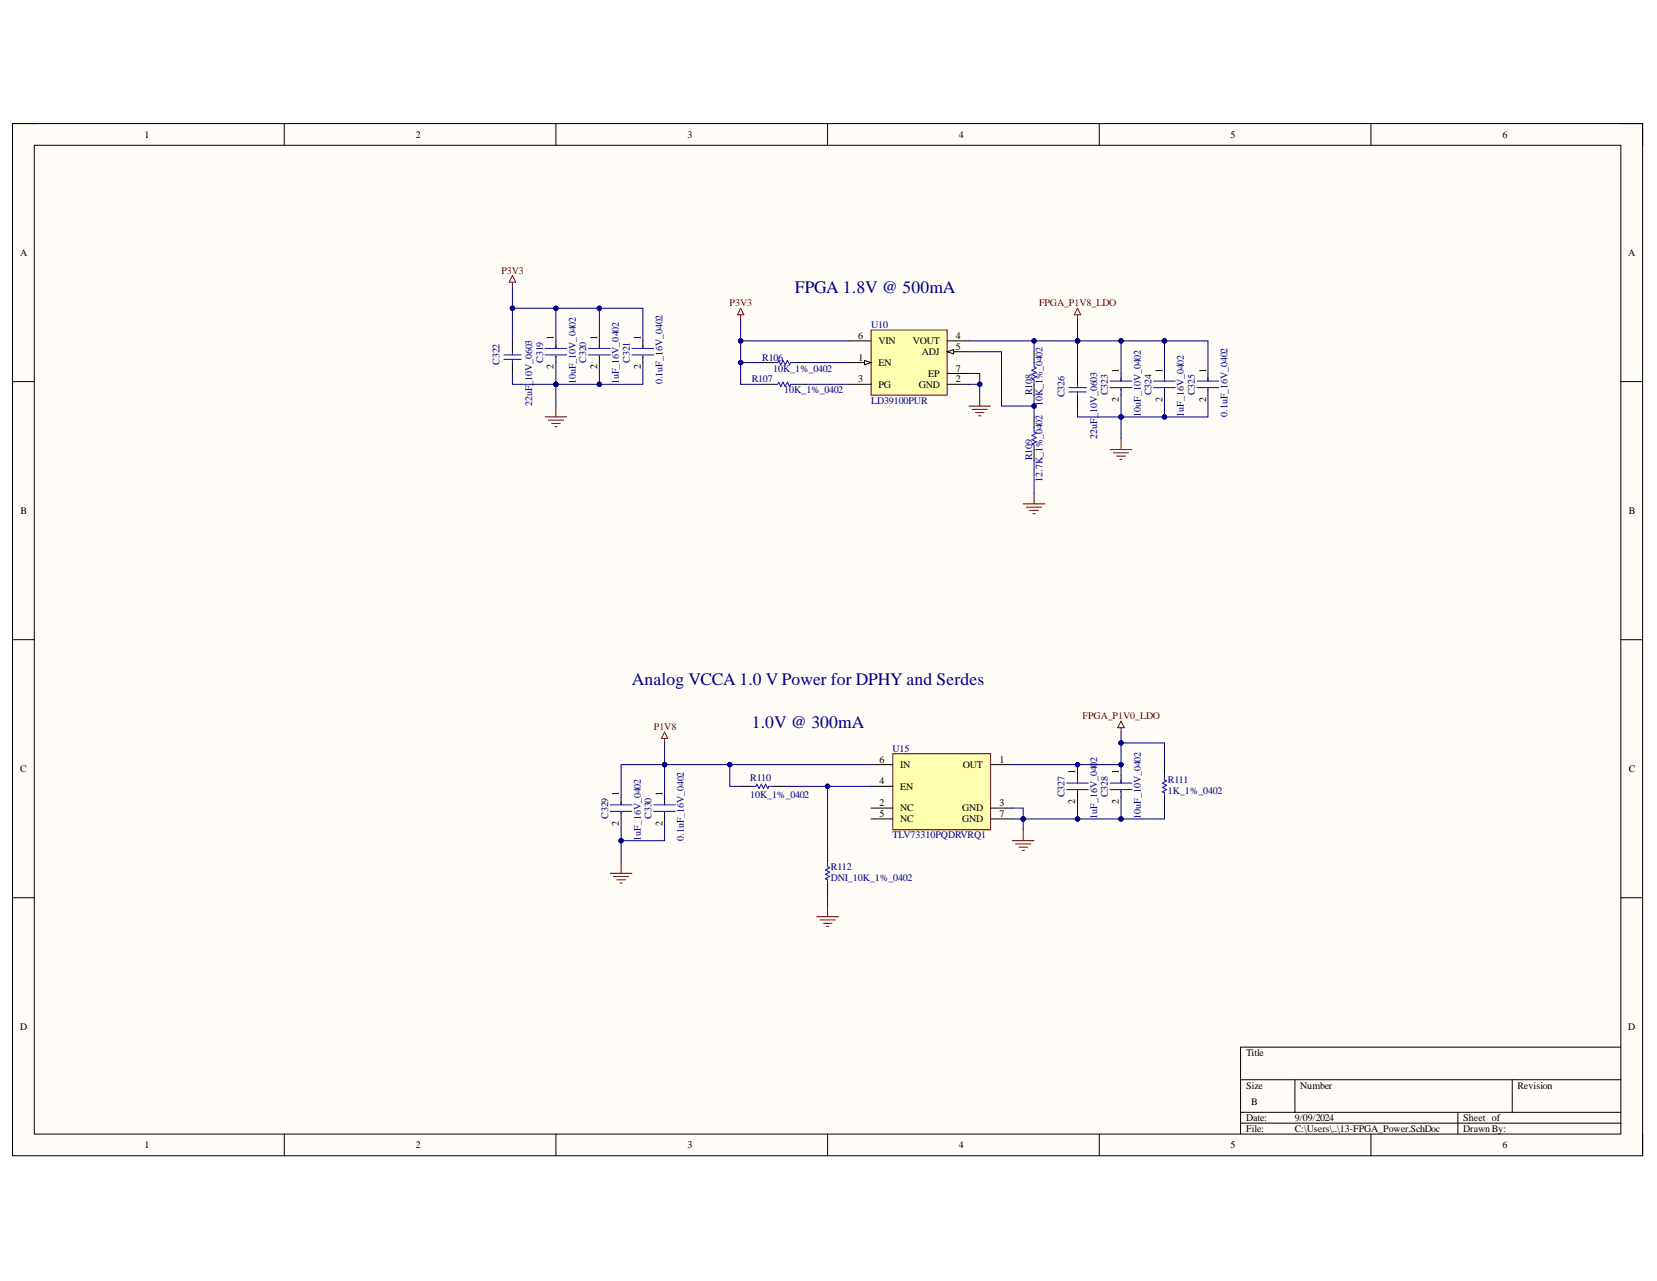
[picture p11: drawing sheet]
<svg xmlns="http://www.w3.org/2000/svg" width="279mm" height="216mm" viewBox="0 0 279 216" stroke-linecap="round" stroke-linejoin="round" font-family="sans-serif">
<defs><g id="words">
<g font-size="3" fill="#000080">
<text x="134" y="49.4">FPGA 1.8V @ 500mA</text>
<text x="106.5" y="115.4">Analog VCCA 1.0 V Power for DPHY and Serdes</text>
<text x="126.7" y="122.7">1.0V @ 300mA</text>
</g>
<g font-size="1.7">
<text x="24.4" y="23.2">1</text>
<text x="70.1" y="23.2">2</text>
<text x="115.9" y="23.2">3</text>
<text x="161.7" y="23.2">4</text>
<text x="207.5" y="23.2">5</text>
<text x="253.3" y="23.2">6</text>
<text x="3.4" y="43.1">A</text>
<text x="274.6" y="43.1">A</text>
<text x="93.4" y="57.3" transform="rotate(-90 93.4 57.3)">1</text>
<text x="100.7" y="57.3" transform="rotate(-90 100.7 57.3)">1</text>
<text x="108.1" y="57.3" transform="rotate(-90 108.1 57.3)">1</text>
<text x="144.7" y="57.1">6</text>
<text x="148.1" y="58">VIN</text>
<text x="153.9" y="58">VOUT</text>
<text x="155.4" y="59.8">ADJ</text>
<text x="161.2" y="58.9">5</text>
<text x="161.2" y="57.1">4</text>
<text x="93.4" y="62.2" transform="rotate(-90 93.4 62.2)">2</text>
<text x="100.7" y="62.2" transform="rotate(-90 100.7 62.2)">2</text>
<text x="108.1" y="62.2" transform="rotate(-90 108.1 62.2)">2</text>
<text x="144.7" y="64.4">3</text>
<text x="144.8" y="60.8">1</text>
<text x="148.1" y="61.7">EN</text>
<text x="148.1" y="65.3">PG</text>
<text x="154.9" y="65.3">GND</text>
<text x="156.5" y="63.5">EP</text>
<text x="161.2" y="64.4">2</text>
<text x="161.2" y="62.6">7</text>
<text x="188.6" y="62.8" transform="rotate(-90 188.6 62.8)">1</text>
<text x="196" y="62.8" transform="rotate(-90 196 62.8)">1</text>
<text x="203.4" y="62.8" transform="rotate(-90 203.4 62.8)">1</text>
<text x="188.6" y="67.7" transform="rotate(-90 188.6 67.7)">2</text>
<text x="196" y="67.7" transform="rotate(-90 196 67.7)">2</text>
<text x="203.4" y="67.7" transform="rotate(-90 203.4 67.7)">2</text>
<text x="3.5" y="86.6">B</text>
<text x="274.6" y="86.6">B</text>
<text x="3.4" y="130.1">C</text>
<text x="148.3" y="128.5">6</text>
<text x="151.8" y="129.5">IN</text>
<text x="162.3" y="129.5">OUT</text>
<text x="168.5" y="128.5">1</text>
<text x="181.3" y="130.5" transform="rotate(-90 181.3 130.5)">1</text>
<text x="188.6" y="130.5" transform="rotate(-90 188.6 130.5)">1</text>
<text x="274.6" y="130.1">C</text>
<text x="104.3" y="134.2" transform="rotate(-90 104.3 134.2)">1</text>
<text x="111.7" y="134.2" transform="rotate(-90 111.7 134.2)">1</text>
<text x="148.3" y="132.2">4</text>
<text x="148.3" y="135.8">2</text>
<text x="148.3" y="137.7">5</text>
<text x="151.8" y="133.1">EN</text>
<text x="151.8" y="136.7">NC</text>
<text x="162.3" y="136.7">GND</text>
<text x="168.5" y="135.8">3</text>
<text x="168.5" y="137.7">7</text>
<text x="181.3" y="135.5" transform="rotate(-90 181.3 135.5)">2</text>
<text x="188.6" y="135.5" transform="rotate(-90 188.6 135.5)">2</text>
<text x="104.3" y="139.2" transform="rotate(-90 104.3 139.2)">2</text>
<text x="111.7" y="139.2" transform="rotate(-90 111.7 139.2)">2</text>
<text x="151.8" y="138.6">NC</text>
<text x="162.3" y="138.6">GND</text>
<text x="3.4" y="173.6">D</text>
<text x="274.6" y="173.6">D</text>
<text x="210.1" y="178">Title</text>
<text x="210.1" y="183.5">Size</text>
<text x="219.3" y="183.5">Number</text>
<text x="255.9" y="183.5">Revision</text>
<text x="210.1" y="189">Date:</text>
<text x="210.1" y="190.7">File:</text>
<text x="211" y="186.2">B</text>
<text x="218.3" y="189">9/09/2024</text>
<text x="218.3" y="190.7">C:\Users\..\13-FPGA_Power.SchDoc</text>
<text x="246.7" y="189">Sheet of</text>
<text x="246.7" y="190.7">DrawnBy:</text>
<text x="24.4" y="193.5">1</text>
<text x="70.1" y="193.5">2</text>
<text x="115.9" y="193.5">3</text>
<text x="161.7" y="193.5">4</text>
<text x="207.5" y="193.5">5</text>
<text x="253.3" y="193.5">6</text>
</g>
<g font-size="1.7" fill="#800000">
<text x="84.6" y="46.1">P3V3</text>
<text x="123" y="51.6">P3V3</text>
<text x="175.2" y="51.6">FPGA_P1V8_LDO</text>
<text x="110.3" y="123">P1V8</text>
<text x="182.6" y="121.2">FPGA_P1V0_LDO</text>
</g>
<g font-size="1.7" fill="#000080">
<text x="146.9" y="55.3">U10</text>
<text x="84.2" y="61.4" transform="rotate(-90 84.2 61.4)">C322</text>
<text x="91.6" y="61.1" transform="rotate(-90 91.6 61.1)">C319</text>
<text x="97.1" y="64.7" transform="rotate(-90 97.1 64.7)">10uF_10V_0402</text>
<text x="98.8" y="61.1" transform="rotate(-90 98.8 61.1)">C320</text>
<text x="104.3" y="64.7" transform="rotate(-90 104.3 64.7)">1uF_16V_0402</text>
<text x="106.2" y="61.1" transform="rotate(-90 106.2 61.1)">C321</text>
<text x="111.7" y="64.7" transform="rotate(-90 111.7 64.7)">0.1uF_16V_0402</text>
<text x="126.7" y="64.4">R107</text>
<text x="128.5" y="60.8">R106</text>
<text x="130.4" y="62.6">10K_1%_0402</text>
<text x="89.7" y="68.5" transform="rotate(-90 89.7 68.5)">22uF_10V_0603</text>
<text x="132.2" y="66.3">10K_1%_0402</text>
<text x="146.9" y="68.1">LD39100PUR</text>
<text x="174" y="66.6" transform="rotate(-90 174 66.6)">R108</text>
<text x="175.8" y="68.5" transform="rotate(-90 175.8 68.5)">10K_1%_0402</text>
<text x="179.5" y="66.9" transform="rotate(-90 179.5 66.9)">C326</text>
<text x="186.8" y="66.6" transform="rotate(-90 186.8 66.6)">C323</text>
<text x="192.4" y="70.2" transform="rotate(-90 192.4 70.2)">10uF_10V_0402</text>
<text x="194.1" y="66.6" transform="rotate(-90 194.1 66.6)">C324</text>
<text x="199.6" y="70.2" transform="rotate(-90 199.6 70.2)">1uF_16V_0402</text>
<text x="201.5" y="66.6" transform="rotate(-90 201.5 66.6)">C325</text>
<text x="207" y="70.2" transform="rotate(-90 207 70.2)">0.1uF_16V_0402</text>
<text x="174" y="77.6" transform="rotate(-90 174 77.6)">R109</text>
<text x="185" y="74" transform="rotate(-90 185 74)">22uF_10V_0603</text>
<text x="175.8" y="81.2" transform="rotate(-90 175.8 81.2)">12.7K_1%_0402</text>
<text x="126.5" y="131.7">R110</text>
<text x="150.5" y="126.7">U15</text>
<text x="185" y="128.5" transform="rotate(-90 185 128.5)">2</text>
<text x="126.5" y="134.5">10K_1%_0402</text>
<text x="179.5" y="134.4" transform="rotate(-90 179.5 134.4)">C327</text>
<text x="186.8" y="134.4" transform="rotate(-90 186.8 134.4)">C328</text>
<text x="196.9" y="132">R111</text>
<text x="196.9" y="133.9">1K_1%_0402</text>
<text x="102.6" y="138" transform="rotate(-90 102.6 138)">C329</text>
<text x="108.1" y="141.7" transform="rotate(-90 108.1 141.7)">1uF_16V_0402</text>
<text x="109.8" y="138" transform="rotate(-90 109.8 138)">C330</text>
<text x="115.3" y="141.7" transform="rotate(-90 115.3 141.7)">0.1uF_16V_0402</text>
<text x="150.5" y="141.3">TLV73310PQDRVRQ1</text>
<text x="185" y="138" transform="rotate(-90 185 138)">1uF_16V_040</text>
<text x="192.4" y="138" transform="rotate(-90 192.4 138)">10uF_10V_0402</text>
<text x="140.1" y="146.6">R112</text>
<text x="140.1" y="148.5">DNI_10K_1%_0402</text>
</g>
</g></defs>
<path d="M2.1 20.8h274.9v174h-274.9z" fill-rule="evenodd" fill="#fffcf8"/>
<path d="M2.1 20.8h274.9v174h-274.9z" fill="none" stroke="#000" stroke-width=".17"/>
<path d="M5.8 24.5h267.5v166.6h-267.5z" fill-rule="evenodd" fill="#fffcf8"/>
<g fill="none" stroke="#000" stroke-width=".17">
<path d="M2.1 20.8h3.7M5.8 24.5h267.5v166.6h-267.5zM47.9 20.8v3.7M93.7 20.8v3.7M139.5 20.8v3.7M185.4 20.8v3.7M231.2 20.8v3.7M273.3 20.8h3.7v3.7M2.1 64.3h3.7M273.3 64.3h3.7M2.1 107.8h3.7M273.3 107.8h3.7"/>
<path d="M2.1 151.3h3.7M273.3 151.3h3.7M273.3 176.5h-64.1v14.6M47.9 191.1v3.7M93.7 191.1v3.7M139.5 191.1v3.7M185.4 191.1v3.7M209.2 182h64.1M209.2 187.5h64.1M209.2 189.3h64.1M218.3 182v5.5M231.2 191.1v3.7"/>
<path d="M245.8 187.5v3.6M255 182v5.5M277 191.1v3.7"/>
</g>
<path d="M150.5 127h16.5v12.9h-16.5z" fill-rule="evenodd" fill="#ffffb0"/>
<g fill="none" stroke="#800000" stroke-width=".17">
<path d="M112.1 123.4l.5 1.1h-1.1zM112.1 124.5v.7M150.5 127h16.5v12.9h-16.5zM172.5 139.9v1.8M102.9 147.2h3.7M103.4 147.7h2.6M104 148.3h1.5M104.5 148.8h.4M104.7 145.4v1.8M137.7 154.5h3.7M138.3 155.1h2.5M138.8 155.6h1.5"/>
<path d="M139.4 156.2h.3M139.5 152.7v1.8M170.7 141.7h3.7M171.2 142.2h2.6M171.8 142.8h1.5M172.3 143.3h.4"/>
</g>
<g fill="none" stroke="#000" stroke-width=".17">
<path d="M104.7 134.4v1.2M104.7 136.9v1.1M112.1 134.4v1.2M112.1 136.9v1.1M124.9 132.5h1.8M130.4 132.5h1.8M146.9 132.5h3.6M146.9 128.9h3.6M146.9 136.2h3.6M146.9 138h3.6M167 128.9h3.7M167 136.2h3.7"/>
<path d="M167 138h3.7M139.5 143.5v1.9M139.5 149v1.8"/>
</g>
<path d="M102.9 135.6h3.7M102.9 136.7h3.7M104.7 135.1v.5M104.7 136.9v.2M110.2 135.6h3.7M110.2 136.7h3.7M112.1 135.1v.5M112.1 136.9v.2M126.7 132.5h.8l.1-.3 .4 .7 .4-.7 .3 .7 .4-.7 .4 .7 .2-.4h.7M139.5 145.4v.7l.4 .2-.7 .3 .7 .4-.7 .4 .7 .3-.7 .4 .3 .2v.7" fill="none" stroke="#00f" stroke-width=".17"/>
<path d="M170.7 138h1.8" fill="none" stroke="#000080" stroke-width=".17"/>
<circle cx="172.5" cy="138" r=".37" fill="#000080"/>
<g fill="none" stroke="#000080" stroke-width=".17">
<path d="M112.1 128.9v5.5"/>
<circle cx="172.5" cy="138" r=".37"/>
</g>
<circle cx="112.1" cy="128.9" r=".37" fill="#000080"/>
<g fill="none" stroke="#000080" stroke-width=".17">
<path d="M112.1 128.9h-7.4v5.5"/>
<circle cx="112.1" cy="128.9" r=".37"/>
</g>
<circle cx="112.1" cy="128.9" r=".37" fill="#000080"/>
<g fill="none" stroke="#000080" stroke-width=".17">
<path d="M112.1 138v3.7h-7.4"/>
<circle cx="112.1" cy="128.9" r=".37"/>
</g>
<circle cx="104.7" cy="141.7" r=".37" fill="#000080"/>
<g fill="none" stroke="#000080" stroke-width=".17">
<path d="M123.1 128.9v3.6h1.8"/>
<circle cx="104.7" cy="141.7" r=".37"/>
</g>
<circle cx="123.1" cy="128.9" r=".37" fill="#000080"/>
<g fill="none" stroke="#000080" stroke-width=".17">
<path d="M139.5 132.5v11M139.5 150.8v1.9"/>
<circle cx="123.1" cy="128.9" r=".37"/>
</g>
<circle cx="139.5" cy="132.5" r=".37" fill="#000080"/>
<g fill="none" stroke="#000080" stroke-width=".17">
<path d="M170.7 128.9h11v1.8"/>
<circle cx="139.5" cy="132.5" r=".37"/>
</g>
<path d="M181.7 130.7v1.3M181.7 133.3v1.1" fill="none" stroke="#000" stroke-width=".17"/>
<path d="M179.9 132h3.6M179.9 133.1h3.6M181.7 131.4v.6M181.7 133.3v.2" fill="none" stroke="#00f" stroke-width=".17"/>
<circle cx="181.7" cy="128.9" r=".36" fill="#000080"/>
<g fill="none" stroke="#000080" stroke-width=".17">
<path d="M181.7 134.4v3.6h-9.2"/>
<circle cx="181.7" cy="128.9" r=".36"/>
</g>
<circle cx="181.7" cy="138" r=".37" fill="#000080"/>
<circle cx="181.7" cy="138" r=".37" fill="none" stroke="#000080" stroke-width=".17"/>
<circle cx="172.5" cy="138" r=".37" fill="#000080"/>
<g fill="none" stroke="#000080" stroke-width=".17">
<path d="M181.7 128.9h7.3v1.8"/>
<circle cx="172.5" cy="138" r=".37"/>
</g>
<path d="M189 130.7v1.3M189 133.3v1.1" fill="none" stroke="#000" stroke-width=".17"/>
<path d="M187.2 132h3.7M187.2 133.1h3.7M189 131.4v.6M189 133.3v.2" fill="none" stroke="#00f" stroke-width=".17"/>
<circle cx="189" cy="128.9" r=".37" fill="#000080"/>
<circle cx="189" cy="128.9" r=".37" fill="none" stroke="#000080" stroke-width=".17"/>
<circle cx="181.7" cy="128.9" r=".36" fill="#000080"/>
<g fill="none" stroke="#000080" stroke-width=".17">
<path d="M189 134.4v3.6h-7.3"/>
<circle cx="181.7" cy="128.9" r=".36"/>
</g>
<circle cx="189" cy="138" r=".37" fill="#000080"/>
<circle cx="189" cy="138" r=".37" fill="none" stroke="#000080" stroke-width=".17"/>
<circle cx="181.7" cy="138" r=".37" fill="#000080"/>
<g fill="none" stroke="#000080" stroke-width=".17">
<path d="M189 125.2h7.4v3.7"/>
<circle cx="181.7" cy="138" r=".37"/>
</g>
<path d="M189 121.5l.6 1.1h-1.1zM189 122.6v.8" fill="none" stroke="#800000" stroke-width=".17"/>
<path d="M196.4 128.9v1.8M196.4 134.4v1.8" fill="none" stroke="#000" stroke-width=".17"/>
<path d="M196.4 130.7v.7l.3 .2-.7 .4 .7 .4-.7 .3 .7 .4-.7 .4 .4 .1v.8" fill="none" stroke="#00f" stroke-width=".17"/>
<circle cx="189" cy="125.2" r=".37" fill="#000080"/>
<g fill="none" stroke="#000080" stroke-width=".17">
<path d="M196.4 136.2v1.8h-7.4"/>
<circle cx="189" cy="125.2" r=".37"/>
</g>
<circle cx="189" cy="138" r=".37" fill="#000080"/>
<g fill="none" stroke="#000080" stroke-width=".17">
<path d="M124.9 53.8v3.7h18.3"/>
<circle cx="189" cy="138" r=".37"/>
</g>
<path d="M124.9 52l.5 1.1h-1.1zM124.9 53.1v.7" fill="none" stroke="#800000" stroke-width=".17"/>
<circle cx="124.9" cy="57.4" r=".37" fill="#000080"/>
<g fill="none" stroke="#000080" stroke-width=".17">
<path d="M86.4 62.9v1.9h7.3"/>
<circle cx="124.9" cy="57.4" r=".37"/>
</g>
<path d="M86.4 46.5l.6 1.1h-1.1zM86.4 47.6v.7M91.9 70.3h3.7M92.5 70.8h2.5M93 71.4h1.5M93.6 71.9h.3M93.7 68.4v1.9" fill="none" stroke="#800000" stroke-width=".17"/>
<path d="M86.4 57.5v1.8M93.7 57.5v1.2M86.4 61.1v1.8M93.7 60v1.1" fill="none" stroke="#000" stroke-width=".17"/>
<path d="M84.9 59.8h3M86.4 59.3v.5M91.9 59.8h3.7M91.9 58.7h3.7M93.7 58.2v.5M84.9 60.6h3M86.4 60.6v.5M93.7 60v.2" fill="none" stroke="#00f" stroke-width=".17"/>
<circle cx="93.7" cy="64.8" r=".37" fill="#000080"/>
<g fill="none" stroke="#000080" stroke-width=".17">
<path d="M93.7 52h7.4v5.5"/>
<circle cx="93.7" cy="64.8" r=".37"/>
</g>
<circle cx="93.7" cy="52" r=".37" fill="#000080"/>
<circle cx="93.7" cy="52" r=".37" fill="none" stroke="#000080" stroke-width=".17"/>
<circle cx="101.1" cy="52" r=".37" fill="#000080"/>
<g fill="none" stroke="#000080" stroke-width=".17">
<path d="M101.1 61.1v3.7h-7.4"/>
<circle cx="101.1" cy="52" r=".37"/>
</g>
<circle cx="93.7" cy="64.8" r=".37" fill="#000080"/>
<circle cx="93.7" cy="64.8" r=".37" fill="none" stroke="#000080" stroke-width=".17"/>
<circle cx="101.1" cy="64.8" r=".37" fill="#000080"/>
<g fill="none" stroke="#000080" stroke-width=".17">
<path d="M86.4 57.5v-5.5h7.3v5.5"/>
<circle cx="101.1" cy="64.8" r=".37"/>
</g>
<circle cx="86.4" cy="52" r=".37" fill="#000080"/>
<circle cx="86.4" cy="52" r=".37" fill="none" stroke="#000080" stroke-width=".17"/>
<circle cx="93.7" cy="52" r=".37" fill="#000080"/>
<g fill="none" stroke="#000080" stroke-width=".17">
<path d="M86.4 48.3v3.7"/>
<circle cx="93.7" cy="52" r=".37"/>
</g>
<circle cx="86.4" cy="52" r=".37" fill="#000080"/>
<g fill="none" stroke="#000080" stroke-width=".17">
<path d="M181.7 68.4v1.9h7.3"/>
<circle cx="86.4" cy="52" r=".37"/>
</g>
<path d="M181.7 52l.5 1.1h-1.1zM181.7 53.1v.7M187.2 75.8h3.7M187.7 76.3h2.6M188.3 76.9h1.5M188.8 77.4h.4M189 73.9v1.9" fill="none" stroke="#800000" stroke-width=".17"/>
<path d="M181.7 62.9v1.9M181.7 66.6v1.8M189 62.9v1.3M189 65.5v1.1" fill="none" stroke="#000" stroke-width=".17"/>
<path d="M180.2 65.3h3M180.2 66.1h3M181.7 64.8v.5M181.7 66.1v.5M187.2 65.3h3.7M187.2 64.2h3.7M189 63.7v.5M189 65.5v.2" fill="none" stroke="#00f" stroke-width=".17"/>
<circle cx="189" cy="70.3" r=".37" fill="#000080"/>
<g fill="none" stroke="#000080" stroke-width=".17">
<path d="M189 57.5h7.4v5.4"/>
<circle cx="189" cy="70.3" r=".37"/>
</g>
<circle cx="189" cy="57.5" r=".37" fill="#000080"/>
<circle cx="189" cy="57.5" r=".37" fill="none" stroke="#000080" stroke-width=".17"/>
<circle cx="196.3" cy="57.5" r=".37" fill="#000080"/>
<g fill="none" stroke="#000080" stroke-width=".17">
<path d="M196.4 66.6v3.7h-7.4"/>
<circle cx="196.3" cy="57.5" r=".37"/>
</g>
<circle cx="189" cy="70.3" r=".37" fill="#000080"/>
<circle cx="189" cy="70.3" r=".37" fill="none" stroke="#000080" stroke-width=".17"/>
<circle cx="196.3" cy="70.3" r=".37" fill="#000080"/>
<g fill="none" stroke="#000080" stroke-width=".17">
<path d="M181.7 62.9v-5.4h7.3v5.4"/>
<circle cx="196.3" cy="70.3" r=".37"/>
</g>
<circle cx="181.7" cy="57.5" r=".37" fill="#000080"/>
<circle cx="181.7" cy="57.5" r=".37" fill="none" stroke="#000080" stroke-width=".17"/>
<circle cx="189" cy="57.5" r=".37" fill="#000080"/>
<g fill="none" stroke="#000080" stroke-width=".17">
<path d="M181.7 53.8v3.7"/>
<circle cx="189" cy="57.5" r=".37"/>
</g>
<circle cx="181.7" cy="57.5" r=".37" fill="#000080"/>
<circle cx="181.7" cy="57.5" r=".37" fill="none" stroke="#000080" stroke-width=".17"/>
<path d="M146.9 55.6h12.8v11h-12.8z" fill-rule="evenodd" fill="#ffffb0"/>
<path d="M146.9 55.6h12.8v11h-12.8z" fill="none" stroke="#800000" stroke-width=".17"/>
<path d="M143.2 57.5h3.7M143.2 61.1h3.7" fill="none" stroke="#000" stroke-width=".17"/>
<path d="M145.8 60.7l1.1 .4-1.1 .4z" fill="#f8fcff"/>
<path d="M159.7 59.3h3.7M145.8 60.7l1.1 .4-1.1 .4z" fill="none" stroke="#000" stroke-width=".17"/>
<path d="M159.7 59.3l1.1-.4v.7z" fill="#f8fcff"/>
<path d="M159.7 59.3l1.1-.4v.7zM159.7 57.5h3.7M143.2 64.8h3.7M159.7 64.8h3.7M159.7 62.9h3.7" fill="none" stroke="#000" stroke-width=".17"/>
<path d="M163.4 68.4h3.6M163.9 69h2.6M164.5 69.5h1.4M165 70.1h.4M165.2 66.6v1.8" fill="none" stroke="#800000" stroke-width=".17"/>
<path d="M163.4 64.8h1.8" fill="none" stroke="#000080" stroke-width=".17"/>
<circle cx="165.2" cy="64.8" r=".37" fill="#000080"/>
<g fill="none" stroke="#000080" stroke-width=".17">
<path d="M124.9 57.5v3.6h3.7M135.9 61.1h7.3"/>
<circle cx="165.2" cy="64.8" r=".37"/>
</g>
<path d="M128.6 61.1h1.8M134 61.1h1.9" fill="none" stroke="#000" stroke-width=".17"/>
<path d="M130.4 61.1h.7l.2-.4 .4 .8 .3-.8 .4 .8 .4-.8 .3 .8 .2-.4h.7" fill="none" stroke="#00f" stroke-width=".17"/>
<circle cx="124.9" cy="61.1" r=".37" fill="#000080"/>
<circle cx="124.9" cy="61.1" r=".37" fill="none" stroke="#000080" stroke-width=".17"/>
<circle cx="124.9" cy="57.4" r=".37" fill="#000080"/>
<g fill="none" stroke="#000080" stroke-width=".17">
<path d="M124.9 61.1v3.7h3.7M135.9 64.8h7.3"/>
<circle cx="124.9" cy="57.4" r=".37"/>
</g>
<path d="M128.6 64.8h1.8M134 64.8h1.9" fill="none" stroke="#000" stroke-width=".17"/>
<path d="M130.4 64.8h.7l.2-.4 .4 .7 .3-.7 .4 .7 .4-.7 .3 .7 .2-.3h.7" fill="none" stroke="#00f" stroke-width=".17"/>
<circle cx="124.9" cy="61.1" r=".37" fill="#000080"/>
<g fill="none" stroke="#000080" stroke-width=".17">
<path d="M101.1 52h7.3v5.5"/>
<circle cx="124.9" cy="61.1" r=".37"/>
</g>
<path d="M101.1 57.5v1.2M108.4 57.5v1.2M101.1 60v1.1M108.4 60v1.1M196.4 62.9v1.3M196.4 65.5v1.1" fill="none" stroke="#000" stroke-width=".17"/>
<path d="M99.2 58.7h3.7M99.2 59.8h3.7M101.1 58.2v.5M106.6 58.7h3.6M106.6 59.8h3.6M108.4 58.2v.5M101.1 60v.2M108.4 60v.2M194.5 64.2h3.7M194.5 65.3h3.7M196.4 63.7v.5M196.4 65.5v.2" fill="none" stroke="#00f" stroke-width=".17"/>
<circle cx="101.1" cy="52" r=".37" fill="#000080"/>
<g fill="none" stroke="#000080" stroke-width=".17">
<path d="M108.4 61.1v3.7h-7.3"/>
<circle cx="101.1" cy="52" r=".37"/>
</g>
<circle cx="101.1" cy="64.8" r=".37" fill="#000080"/>
<g fill="none" stroke="#000080" stroke-width=".17">
<path d="M196.4 57.5h7.3v5.4"/>
<circle cx="101.1" cy="64.8" r=".37"/>
</g>
<path d="M203.7 62.9v1.3M203.7 65.5v1.1" fill="none" stroke="#000" stroke-width=".17"/>
<path d="M201.8 64.2h3.7M201.8 65.3h3.7M203.7 63.7v.5M203.7 65.5v.2" fill="none" stroke="#00f" stroke-width=".17"/>
<circle cx="196.3" cy="57.5" r=".37" fill="#000080"/>
<g fill="none" stroke="#000080" stroke-width=".17">
<path d="M203.7 66.6v3.7h-7.3"/>
<circle cx="196.3" cy="57.5" r=".37"/>
</g>
<circle cx="196.3" cy="70.3" r=".37" fill="#000080"/>
<g fill="none" stroke="#000080" stroke-width=".17">
<path d="M174.4 57.5v1.8"/>
<circle cx="196.3" cy="70.3" r=".37"/>
</g>
<path d="M174.4 59.3v1.8M174.4 64.8v1.8M174.4 70.3v1.8M174.4 75.8v1.8" fill="none" stroke="#000" stroke-width=".17"/>
<path d="M174.4 61.1v.7l.3 .2-.7 .4 .7 .4-.7 .3 .7 .4-.7 .4 .4 .1v.8M174.4 72.1v.7l.3 .2-.7 .4 .7 .4-.7 .3 .7 .4-.7 .3 .4 .2v.8" fill="none" stroke="#00f" stroke-width=".17"/>
<circle cx="174.4" cy="57.5" r=".37" fill="#000080"/>
<g fill="none" stroke="#000080" stroke-width=".17">
<path d="M163.4 59.3h5.5v9.1h5.5"/>
<circle cx="174.4" cy="57.5" r=".37"/>
</g>
<circle cx="174.4" cy="68.4" r=".37" fill="#000080"/>
<g fill="none" stroke="#000080" stroke-width=".17">
<path d="M174.4 77.6v5.5M112.1 125.2v3.7h34.8"/>
<circle cx="174.4" cy="68.4" r=".37"/>
</g>
<path d="M172.5 84.9h3.7M173.1 85.5h2.5M173.6 86h1.5M174.2 86.6h.3M174.4 83.1v1.8" fill="none" stroke="#800000" stroke-width=".17"/>
<circle cx="123.1" cy="128.9" r=".37" fill="#000080"/>
<circle cx="123.1" cy="128.9" r=".37" fill="none" stroke="#000080" stroke-width=".17"/>
<circle cx="112.1" cy="128.9" r=".37" fill="#000080"/>
<g fill="none" stroke="#000080" stroke-width=".17">
<path d="M132.2 132.5h14.7"/>
<circle cx="112.1" cy="128.9" r=".37"/>
</g>
<circle cx="139.5" cy="132.5" r=".37" fill="#000080"/>
<g fill="none" stroke="#000080" stroke-width=".17">
<path d="M170.7 136.2h1.8v3.7"/>
<circle cx="139.5" cy="132.5" r=".37"/>
</g>
<circle cx="172.5" cy="138" r=".37" fill="#000080"/>
<g fill="none" stroke="#000080" stroke-width=".17">
<path d="M104.7 138v7.4"/>
<circle cx="172.5" cy="138" r=".37"/>
</g>
<circle cx="104.7" cy="141.7" r=".37" fill="#000080"/>
<g fill="none" stroke="#000080" stroke-width=".17">
<path d="M189 123.4v5.5"/>
<circle cx="104.7" cy="141.7" r=".37"/>
</g>
<circle cx="189" cy="128.9" r=".37" fill="#000080"/>
<circle cx="189" cy="128.9" r=".37" fill="none" stroke="#000080" stroke-width=".17"/>
<circle cx="189" cy="125.2" r=".37" fill="#000080"/>
<g fill="none" stroke="#000080" stroke-width=".17">
<path d="M163.4 62.9h1.8v3.7"/>
<circle cx="189" cy="125.2" r=".37"/>
</g>
<circle cx="165.2" cy="64.8" r=".37" fill="#000080"/>
<g fill="none" stroke="#000080" stroke-width=".17">
<path d="M163.4 57.5h18.3"/>
<circle cx="165.2" cy="64.8" r=".37"/>
</g>
<circle cx="174.4" cy="57.5" r=".37" fill="#000080"/>
<circle cx="174.4" cy="57.5" r=".37" fill="none" stroke="#000080" stroke-width=".17"/>
<circle cx="181.7" cy="57.5" r=".37" fill="#000080"/>
<g fill="none" stroke="#000080" stroke-width=".17">
<path d="M93.7 61.1v7.3"/>
<circle cx="181.7" cy="57.5" r=".37"/>
</g>
<circle cx="93.7" cy="64.8" r=".37" fill="#000080"/>
<g fill="none" stroke="#000080" stroke-width=".17">
<path d="M174.4 66.6v3.7"/>
<circle cx="93.7" cy="64.8" r=".37"/>
</g>
<circle cx="174.4" cy="68.4" r=".37" fill="#000080"/>
<g fill="none" stroke="#000080" stroke-width=".17">
<path d="M189 66.6v7.3"/>
<circle cx="174.4" cy="68.4" r=".37"/>
</g>
<circle cx="189" cy="70.3" r=".37" fill="#000080"/>
<circle cx="189" cy="70.3" r=".37" fill="none" stroke="#000080" stroke-width=".17"/>
<use href="#words"/>
</svg>
